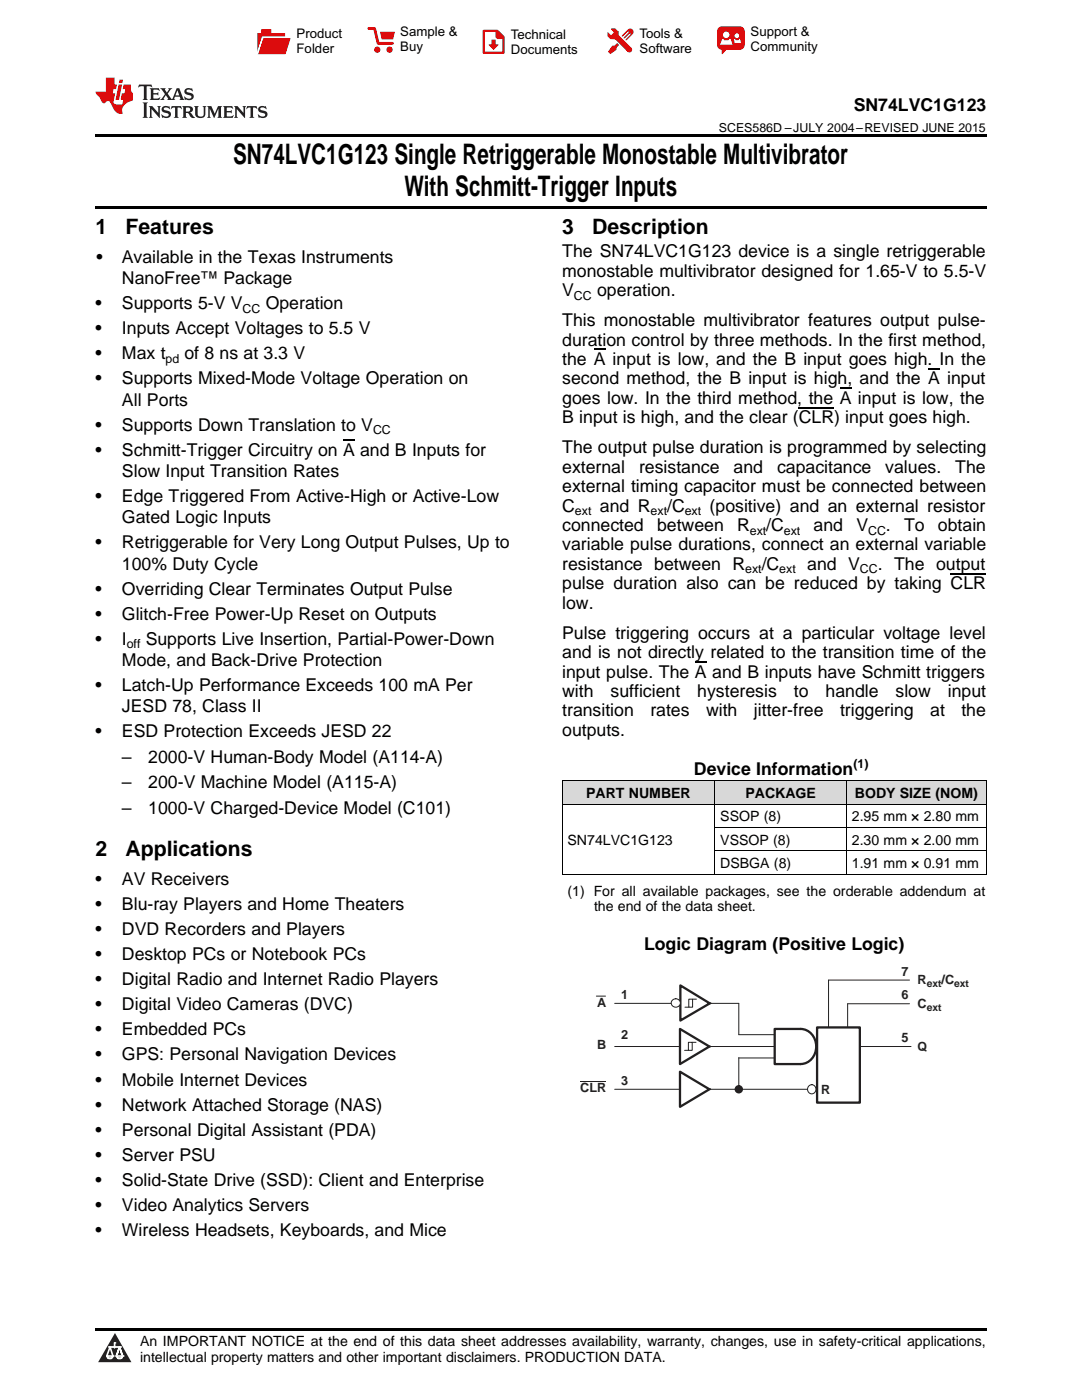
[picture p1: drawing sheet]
<svg xmlns="http://www.w3.org/2000/svg" width="216mm" height="279mm" viewBox="0 0 216 279" stroke-linecap="round" stroke-linejoin="round" font-family="sans-serif">
<defs><g id="words">
<g font-size="5.6">
<text x="46.5" y="32.8">SN74LVC1G123 Single Retriggerable Monostable Multivibrator</text>
<text x="80.7" y="39.2">With Schmitt-Trigger Inputs</text>
</g>
<g font-size="4.2">
<text x="19" y="46.7">1</text>
<text x="25" y="46.7">Features</text>
<text x="112.2" y="46.7">3</text>
<text x="118.2" y="46.7">Description</text>
<text x="19" y="170.9">2</text>
<text x="25" y="170.9">Applications</text>
</g>
<g font-size="3.5">
<text x="170.4" y="22.2">SN74LVC1G123</text>
<text x="19.2" y="52.4">•</text>
<text x="24.3" y="52.4">Available in the Texas Instruments</text>
<text x="112.2" y="51.4">The SN74LVC1G123 device is a single retriggerable</text>
<text x="24.3" y="56.7">NanoFree™ Package</text>
<text x="112.2" y="55.2">monostable multivibrator designed for 1.65-V to 5.5-V</text>
<text x="112.2" y="59.1">V</text>
<text x="119.1" y="59.1">operation.</text>
<text x="19" y="61.7">•</text>
<text x="24.3" y="61.7">Supports 5-V V</text>
<text x="53" y="61.7">Operation</text>
<text x="112.2" y="65.1">This monostable multivibrator features output pulse-</text>
<text x="19" y="66.7">•</text>
<text x="19" y="71.7">•</text>
<text x="24.3" y="66.7">Inputs Accept Voltages to 5.5 V</text>
<text x="24.3" y="71.7">Max t</text>
<text x="36.8" y="71.7">of 8 ns at 3.3 V</text>
<text x="112.2" y="69">duration control by three methods. In the first method,</text>
<text x="19" y="76.7">•</text>
<text x="24.3" y="76.7">Supports Mixed-Mode Voltage Operation on</text>
<text x="112.2" y="72.8">the A input is low, and the B input goes high. In the</text>
<text x="112.2" y="76.7">second method, the B input is high, and the A input</text>
<text x="24.3" y="80.9">All Ports</text>
<text x="112.2" y="80.6">goes low. In the third method, the A input is low, the</text>
<text x="19" y="85.9">•</text>
<text x="24.3" y="85.9">Supports Down Translation to V</text>
<text x="112.2" y="84.5">B input is high, and the clear (CLR) input goes high.</text>
<text x="19" y="90.9">•</text>
<text x="24.3" y="90.9">Schmitt-Trigger Circuitry on A and B Inputs for</text>
<text x="24.3" y="95.2">Slow Input Transition Rates</text>
<text x="112.2" y="90.5">The output pulse duration is programmed by selecting</text>
<text x="112.2" y="94.3">external</text>
<text x="127.5" y="94.3">resistance</text>
<text x="146.4" y="94.3">and</text>
<text x="155" y="94.3">capacitance</text>
<text x="176.7" y="94.3">values.</text>
<text x="190.6" y="94.3">The</text>
<text x="19" y="100.2">•</text>
<text x="24.3" y="100.2">Edge Triggered From Active-High or Active-Low</text>
<text x="112.2" y="98.2">external timing capacitor must be connected between</text>
<text x="24.3" y="104.4">Gated Logic Inputs</text>
<text x="112.2" y="102.1">C</text>
<text x="112.2" y="106">connected</text>
<text x="119.7" y="102.1">and R</text>
<text x="131.1" y="106">between</text>
<text x="133.1" y="102.1">/C</text>
<text x="141.6" y="102.1">(positive) and an external resistor</text>
<text x="147.1" y="106">R</text>
<text x="152.9" y="106">/C</text>
<text x="162.3" y="106">and</text>
<text x="170.9" y="106">V</text>
<text x="176.8" y="106">.</text>
<text x="180.4" y="106">To</text>
<text x="187.2" y="106">obtain</text>
<text x="19" y="109.4">•</text>
<text x="24.3" y="109.4">Retriggerable for Very Long Output Pulses, Up to</text>
<text x="24.3" y="113.7">100% Duty Cycle</text>
<text x="112.2" y="109.9">variable pulse durations, connect an external variable</text>
<text x="112.2" y="113.7">resistance between R</text>
<text x="152" y="113.7">/C</text>
<text x="161.1" y="113.7">and V</text>
<text x="175.2" y="113.7">. The output</text>
<text x="19" y="118.7">•</text>
<text x="24.3" y="118.7">Overriding Clear Terminates Output Pulse</text>
<text x="112.2" y="117.6">pulse duration also can be reduced by taking CLR</text>
<text x="19" y="123.7">•</text>
<text x="24.3" y="123.7">Glitch-Free Power-Up Reset on Outputs</text>
<text x="112.2" y="121.5">low.</text>
<text x="19" y="128.7">•</text>
<text x="24.3" y="128.7">I</text>
<text x="29.1" y="128.7">Supports Live Insertion, Partial-Power-Down</text>
<text x="112.2" y="127.5">Pulse triggering occurs at a particular voltage level</text>
<text x="112.2" y="131.3">and is not directly related to the transition time of the</text>
<text x="19" y="137.9">•</text>
<text x="24.3" y="132.9">Mode, and Back-Drive Protection</text>
<text x="24.3" y="137.9">Latch-Up Performance Exceeds 100 mA Per</text>
<text x="112.2" y="135.2">input pulse. The A and B inputs have Schmitt triggers</text>
<text x="24.3" y="142.2">JESD 78, Class II</text>
<text x="112.2" y="139.1">with</text>
<text x="112.2" y="143">transition</text>
<text x="121.8" y="139.1">sufficient</text>
<text x="129.8" y="143">rates</text>
<text x="139.1" y="139.1">hysteresis</text>
<text x="140.9" y="143">with</text>
<text x="150.4" y="143">jitter-free</text>
<text x="158.4" y="139.1">to</text>
<text x="164.7" y="139.1">handle</text>
<text x="167.6" y="143">triggering</text>
<text x="178.7" y="139.1">slow</text>
<text x="185.6" y="143">at</text>
<text x="189.1" y="139.1">input</text>
<text x="191.8" y="143">the</text>
<text x="19" y="147.2">•</text>
<text x="24.3" y="147.2">ESD Protection Exceeds JESD 22</text>
<text x="112.2" y="146.9">outputs.</text>
<text x="24.3" y="152.3">–</text>
<text x="29.6" y="152.3">2000-V Human-Body Model (A114-A)</text>
<text x="138.5" y="154.6">Device Information</text>
<text x="24.3" y="157.3">–</text>
<text x="29.6" y="157.3">200-V Machine Model (A115-A)</text>
<text x="24.3" y="162.4">–</text>
<text x="29.6" y="162.4">1000-V Charged-Device Model (C101)</text>
<text x="19" y="176.6">•</text>
<text x="24.3" y="176.6">AV Receivers</text>
<text x="19" y="181.6">•</text>
<text x="24.3" y="181.6">Blu-ray Players and Home Theaters</text>
<text x="19" y="186.6">•</text>
<text x="19" y="191.6">•</text>
<text x="24.3" y="186.6">DVD Recorders and Players</text>
<text x="24.3" y="191.6">Desktop PCs or Notebook PCs</text>
<text x="128.5" y="189.7">Logic Diagram (Positive Logic)</text>
<text x="19" y="196.6">•</text>
<text x="24.3" y="196.6">Digital Radio and Internet Radio Players</text>
<text x="19" y="201.6">•</text>
<text x="24.3" y="201.6">Digital Video Cameras (DVC)</text>
<text x="19" y="206.6">•</text>
<text x="24.3" y="206.6">Embedded PCs</text>
<text x="19" y="211.6">•</text>
<text x="24.3" y="211.6">GPS: Personal Navigation Devices</text>
<text x="19" y="216.6">•</text>
<text x="19" y="221.7">•</text>
<text x="24.3" y="216.6">Mobile Internet Devices</text>
<text x="24.3" y="221.7">Network Attached Storage (NAS)</text>
<text x="19" y="226.7">•</text>
<text x="24.3" y="226.7">Personal Digital Assistant (PDA)</text>
<text x="19" y="231.7">•</text>
<text x="24.3" y="231.7">Server PSU</text>
<text x="19" y="236.7">•</text>
<text x="24.3" y="236.7">Solid-State Drive (SSD): Client and Enterprise</text>
<text x="19" y="241.7">•</text>
<text x="24.3" y="241.7">Video Analytics Servers</text>
<text x="19" y="246.7">•</text>
<text x="24.3" y="246.7">Wireless Headsets, Keyboards, and Mice</text>
</g>
<g font-size="2.8">
<text x="116.9" y="159.2">PART NUMBER</text>
<text x="148.7" y="159.2">PACKAGE</text>
<text x="170.6" y="159.2">BODY SIZE (NOM)</text>
<text x="143.7" y="163.9">SSOP (8)</text>
<text x="170" y="163.9">2.95 mm × 2.80 mm</text>
<text x="113.2" y="168.6">SN74LVC1G123</text>
<text x="143.7" y="168.6">VSSOP (8)</text>
<text x="143.7" y="173.2">DSBGA (8)</text>
<text x="170" y="168.6">2.30 mm × 2.00 mm</text>
<text x="170" y="173.2">1.91 mm × 0.91 mm</text>
<text x="113.2" y="178.7">(1) For all available packages, see the orderable addendum at</text>
<text x="118.5" y="181.9">the end of the data sheet.</text>
<text x="27.9" y="268.6">An IMPORTANT NOTICE at the end of this data sheet addresses availability, warranty, changes, use in safety-critical applications,</text>
<text x="27.9" y="271.8">intellectual property matters and other important disclaimers. PRODUCTION DATA.</text>
</g>
<g font-size="2.6">
<text x="59.2" y="7.6">Product</text>
<text x="59.2" y="10.6">Folder</text>
<text x="79.9" y="7.3">Sample &amp;</text>
<text x="79.9" y="10.2">Buy</text>
<text x="101.9" y="7.8">Technical</text>
<text x="101.9" y="10.8">Documents</text>
<text x="127.6" y="7.6">Tools &amp;</text>
<text x="127.6" y="10.6">Software</text>
<text x="149.8" y="7.2">Support &amp;</text>
<text x="149.8" y="10.2">Community</text>
</g>
<g font-size="2.5">
<text x="143.4" y="26.3">SCES586D –JULY 2004–REVISED JUNE 2015</text>
<text x="114.5" y="59.8">CC</text>
<text x="48.4" y="62.4">CC</text>
<text x="33" y="72.4">pd</text>
<text x="74.4" y="86.6">CC</text>
<text x="114.7" y="102.8">ext</text>
<text x="129.8" y="102.8">ext</text>
<text x="136.6" y="102.8">ext</text>
<text x="149.6" y="106.7">ext</text>
<text x="156.4" y="106.7">ext</text>
<text x="173.2" y="106.7">CC</text>
<text x="148.7" y="114.4">ext</text>
<text x="155.5" y="114.4">ext</text>
<text x="171.6" y="114.4">CC</text>
<text x="25.3" y="129.4">off</text>
<text x="170.3" y="153.2">(1)</text>
</g>
<g font-size="2.5" fill="#231f20">
<text x="179.9" y="194.8">7</text>
<text x="183.1" y="196.4">R</text>
<text x="187.9" y="196.4">/C</text>
<text x="119.1" y="201">A</text>
<text x="123.9" y="199.4">1</text>
<text x="179.9" y="199.4">6</text>
<text x="183.1" y="201.2">C</text>
<text x="119.1" y="209.3">B</text>
<text x="123.9" y="207.3">2</text>
<text x="179.9" y="207.9">5</text>
<text x="183.1" y="209.8">Q</text>
<text x="115.8" y="217.8">CLR</text>
<text x="123.9" y="216.5">3</text>
<text x="163.9" y="218.4">R</text>
</g>
<g font-size="2.1" fill="#231f20">
<text x="184.9" y="196.9">ext</text>
<text x="190.4" y="196.9">ext</text>
<text x="184.9" y="201.8">ext</text>
</g>
</g></defs>
<g fill="#d8d8d8">
<path d="M112.2 155.9h30.5v4.6h-30.5z"/>
<path d="M142.7 155.9h26.2v4.6h-26.2z"/>
<path d="M168.9 155.9h27.9v4.6h-27.9z"/>
</g>
<path d="M22.9 266l3.3 5.9h-6.6z" fill="#231f20"/>
<path d="M21.3 270.6h1.2l-.3 .5h-.3a.53 .53 0 0 1-.6-.5z" fill-rule="evenodd" fill="#fff"/>
<path d="M21.3 270.6h1.2l-.3 .5h-.3a.53 .53 0 0 1-.6-.5z" fill="none" stroke="#231f20" stroke-width=".33"/>
<path d="M21.3 270.6l1.2 .1-.3 .4h-.5z" fill="none" stroke="#fff" stroke-width=".33"/>
<path d="M22.9 268.9h.1" fill="none" stroke="#fff" stroke-width=".33"/>
<path d="M22.9 268v.9z" fill="#fff"/>
<path d="M22.9 268v.9z" fill="none" stroke="#fff" stroke-width=".33"/>
<circle cx="22.9" cy="268" r=".16" fill="#fff"/>
<path d="M21.8 268.8h.1" fill="none" stroke="#fff" stroke-width=".33"/>
<path d="M21.8 268.8h2.2z" fill="#fff"/>
<path d="M21.8 268.8h2.2z" fill="none" stroke="#fff" stroke-width=".33"/>
<circle cx="24" cy="268.8" r=".16" fill="#fff"/>
<path d="M23.2 270.6h.1" fill="none" stroke="#fff" stroke-width=".33"/>
<path d="M23.8 268.8l-.6 1.8z" fill="#fff"/>
<path d="M23.8 268.8l-.6 1.8z" fill="none" stroke="#fff" stroke-width=".33"/>
<path d="M23.8 268.8l.7 1.8z" fill="#fff"/>
<path d="M23.8 268.8l.7 1.8z" fill="none" stroke="#fff" stroke-width=".33"/>
<path d="M24.4 270.6h.1" fill="none" stroke="#fff" stroke-width=".33"/>
<circle cx="21.3" cy="270.6" r=".16" fill="#fff"/>
<path d="M22 268.8l-.7 1.8z" fill="#fff"/>
<path d="M22 268.8l-.7 1.8z" fill="none" stroke="#fff" stroke-width=".33"/>
<path d="M22 268.8l.5 1.8z" fill="#fff"/>
<path d="M22 268.8l.5 1.8z" fill="none" stroke="#fff" stroke-width=".33"/>
<circle cx="22.5" cy="270.6" r=".16" fill="#fff"/>
<path d="M23.3 270.6h1.2a.63 .63 0 0 1-.6 .5 .63 .63 0 0 1-.6-.5z" fill-rule="evenodd" fill="#fff"/>
<path d="M23.3 270.6h1.2a.63 .63 0 0 1-.6 .5 .63 .63 0 0 1-.6-.5z" fill="none" stroke="#231f20" stroke-width=".33"/>
<path d="M23.3 270.6h1.2l-.4 .5h-.5z" fill="none" stroke="#fff" stroke-width=".33"/>
<path d="M23.2 270.6h.1" fill="none" stroke="#fff" stroke-width=".33"/>
<circle cx="24.5" cy="270.6" r=".16" fill="#fff"/>
<path d="M19 265.1h177.8v.5h-177.8z" fill="#000"/>
<path d="M115.8 215.8h5.2M122.7 208.9h59.1M147.4 211.1h7M147.4 206.5h7" fill="none" stroke="#231f20" stroke-width=".2"/>
<path d="M159.8 205.3a3.5 3.5 0 0 1 3.1 3.5 3.5 3.5 0 0 1-3.1 3.5zM154.6 205.3h5.2v7.1h-5.2z" fill-rule="evenodd" fill="#fff"/>
<path d="M154.6 205.3h5.2a3.5 3.5 0 0 1 3.1 3.5 3.5 3.5 0 0 1-3.1 3.5l-5.2 .1z" fill="none" stroke="#231f20" stroke-width=".46"/>
<circle cx="147.4" cy="217.4" r=".69" fill="#231f20"/>
<circle cx="147.4" cy="217.4" r=".69" fill="none" stroke="#231f20" stroke-width=".3"/>
<circle cx="147.4" cy="217.4" r=".15" fill="#231f20"/>
<path d="M122.7 200.2h24.7" fill="none" stroke="#231f20" stroke-width=".2"/>
<path d="M135.8 196.7l5.8 3.5-5.8 3.5z" fill="#fff"/>
<path d="M135.8 196.7l5.8 3.5-5.8 3.5z" fill="none" stroke="#231f20" stroke-width=".46"/>
<circle cx="141.6" cy="200.2" r=".15" fill="#231f20"/>
<path d="M134.8 200.2h.1" fill="none" stroke="#231f20" stroke-width=".2"/>
<circle cx="134.9" cy="200.2" r=".87" fill="#fff"/>
<g fill="none" stroke="#231f20" stroke-width=".2">
<path d="M122.7 217.4h38.4M147.4 200.2v6.3M147.4 211.1v6.3"/>
<circle cx="134.9" cy="200.2" r=".87"/>
</g>
<path d="M163 205h8.6v15.1h-8.6z" fill="#fff"/>
<path d="M163 205h8.6v15.1h-8.6z" fill="none" stroke="#231f20" stroke-width=".46"/>
<path d="M162 217.4h.1" fill="none" stroke="#231f20" stroke-width=".2"/>
<circle cx="162" cy="217.4" r=".88" fill="#fff"/>
<g fill="none" stroke="#231f20" stroke-width=".2">
<path d="M119 198.8h1.8M181.5 195.6h-16.2v9.4M181.5 200.3h-12.4v4.7"/>
<circle cx="162" cy="217.4" r=".88"/>
</g>
<path d="M137.4 199.4h.8v1.6h-.8z" fill="#fff"/>
<path d="M137.4 199.4h.8v1.6h-.8zM138.2 199.4h.8M136.7 201h.7" fill="none" stroke="#231f20" stroke-width=".2"/>
<path d="M135.7 213.9l5.9 3.5-5.9 3.5z" fill="#fff"/>
<path d="M135.7 213.9l5.9 3.5-5.9 3.5z" fill="none" stroke="#231f20" stroke-width=".46"/>
<circle cx="141.6" cy="217.4" r=".15" fill="#231f20"/>
<path d="M135.7 205.3l5.9 3.6-5.9 3.5z" fill="#fff"/>
<path d="M135.7 205.3l5.9 3.6-5.9 3.5z" fill="none" stroke="#231f20" stroke-width=".46"/>
<circle cx="141.6" cy="208.9" r=".15" fill="#231f20"/>
<path d="M137.4 208h.7v1.6h-.7z" fill="#fff"/>
<path d="M136.6 209.6h.8M137.4 208h.7v1.6h-.7zM138.1 208h.8" fill="none" stroke="#231f20" stroke-width=".2"/>
<path d="M112.2 155.8h84.6M112.2 155.8v18.7M142.6 155.8v18.7M168.9 155.8v18.7M196.8 155.8v18.7M112.2 174.4h84.6M112.2 160.5h84.6M142.7 169.8h54.1M142.7 165.1h54.1" fill="none" stroke="#000" stroke-width=".2"/>
<path d="M19 26.8h177.8v.6h-177.8zM19 41.2h177.8v.5h-177.8zM112.2 174.4l.1 .1zM168.8 174.4l.1 .1zM196.7 174.4l.1 .1z" fill="#000"/>
<path d="M27.7 16.9l-.1 .6 .6-.3h.5v.2v2.2l-.2 .4h1l-.2-.4v-2.2v-.2h.5l.6 .3-.2-.6zM29.9 17.6l.2 .4v1.6l-.2 .4h1.9l.1-.6a1.09 1.09 0 0 1-1.3 .1v-.6h.6l.4 .2v-.7l-.2 .2h-.8v-.6l.2-.1a1.01 1.01 0 0 1 1 .3l-.1-.6zM32 17.6l.9 1.2-1 1.2h.9l-.2-.3 .5-.7 .5 .7-.3 .3h1.7l-.2-.3 .1-.4h1l.1 .4-.2 .3h1l-.3-.4-.7-2h-.5l-1 2.2-.8-1.1 .9-1.1h-.9l.2 .2-.4 .7-.4-.7 .2-.2zM35.4 18l.4 1h-.8zM37 17.7a.66 .66 0 0 0-.2 .8 .66 .66 0 0 0 .6 .4l.7 .2 .1 .2a.8 .8 0 0 1-.7 .4 .8 .8 0 0 1-.7-.5l.1 .8 .2-.2a.94 .94 0 0 0 1.1 .1 .94 .94 0 0 0 .4-.9 1.48 1.48 0 0 0-1.3-.6v-.4a1.1 1.1 0 0 1 1.2 .2l-.2-.6-.2 .1-.5-.1zM28.5 20.4l.2 .4v2.3l-.2 .4h1l-.2-.4v-2.3l.2-.4zM29.7 21.2l.2 .4v1.5l-.2 .4h.8l-.3-.4 .1-1.3 1.6 1.8v-2l.2-.4h-.7l.2 .2v1.1l-1.2-1.3zM32.5 21.3a.66 .66 0 0 0-.2 .8 .66 .66 0 0 0 .6 .4l.6 .2 .2 .2a.8 .8 0 0 1-.8 .4 .8 .8 0 0 1-.7-.5l.2 .7 .2-.1a.94 .94 0 0 0 1 .1 .94 .94 0 0 0 .5-1 1.47 1.47 0 0 0-1.3-.6l-.1-.3a1.1 1.1 0 0 1 1.3 .2l-.2-.6-.2 .1-.5-.2zM34.3 21.2l-.2 .6a.64 .64 0 0 1 .8-.3v1.6l-.2 .4h1l-.3-.4 .1-1.6a.66 .66 0 0 1 .8 .3l-.2-.6zM36.3 21.2l.3 .4v1.5l-.3 .4h1l-.2-.2v-.7h.5l.1 .1a.8 .8 0 0 0 1.2 .7l-1-1a.62 .62 0 0 0 .6-.5 .62 .62 0 0 0-.6-.7zM37.1 21.5h.1a.48 .48 0 0 1 .6 0 .48 .48 0 0 1 .1 .6l-.2 .1-.6 .1zM38.7 21.2l.2 .2a2.29 2.29 0 0 0 .4 2 1.05 1.05 0 0 0 1.7-.7v-1.3l.2-.2h-.8l.2 .4v1.1a.61 .61 0 0 1-.6 .6 .61 .61 0 0 1-.6-.6v-1.1l.3-.4zM41.3 21.2l.3 .4v1.5l-.3 .4h.8l-.2-.4v-1.4l.8 1.9 .9-1.9v1.4l-.2 .4h.9l-.2-.4v-1.5l.2-.4h-.8l-.7 1.5-.6-1.5zM44.5 21.2l.2 .4v1.5l-.2 .4h1.9l.2-.6a1.1 1.1 0 0 1-1.4 .2v-.7h.6l.4 .2v-.6l-.2 .1-.8 .1v-.6l.2-.1a1.02 1.02 0 0 1 1.1 .2l-.2-.5zM46.7 21.2l.2 .4v1.5l-.2 .4h.8l-.3-.4 .1-1.3 1.6 1.8v-2l.2-.4h-.7l.2 .2v1.1l-1.2-1.3zM49.3 21.2l-.1 .6a.64 .64 0 0 1 .8-.3v1.6l-.3 .4h1l-.2-.4v-1.6a.66 .66 0 0 1 .8 .3l-.1-.6zM51.7 21.3a.66 .66 0 0 0-.2 .7 .66 .66 0 0 0 .7 .5l.6 .2 .1 .2a.8 .8 0 0 1-.7 .4 .8 .8 0 0 1-.7-.5l.1 .7 .2-.1a.94 .94 0 0 0 1.1 .1 .94 .94 0 0 0 .4-1 1.48 1.48 0 0 0-1.2-.6l-.1-.3a1.1 1.1 0 0 1 1.2 .2l-.2-.6-.1 .1-.6-.2z" fill="#231f20"/>
<path d="M21.1 15.5v2.8h-2v.4l.9 .9a.96 .96 0 0 0 1 1 .59 .59 0 0 1 .5-.4 .59 .59 0 0 1 .5 .3l.4 .8a1.61 1.61 0 0 0 2.1 1.3 1.63 1.63 0 0 1 1.1-2.2l.9-.3v-1.5a1.6 1.6 0 0 1-.4-1.7h-1.4l-.2 .9h.5l-.2 .8h-.5l-.2 1v.3h.5l-.2 .9h-.7a.74 .74 0 0 1-1-.6l.3-1.6h-.5l.2-.8h.5l.1-.9h-.4v-1.4zM23.7 16.9l-.7 3h.8l.6-3zM23.8 15.9l-.1 .7h.7l.2-.7z" fill="#ee1d23"/>
<g fill="#d60000">
<path d="M52.1 5.8h2v.8h2.8v4.2h-5.5v-4.2h.7z" fill-rule="evenodd"/>
<path d="M52.4 7.5h5.6l-1 3.3h-5.6z" fill-rule="evenodd"/>
</g>
<path d="M52.4 7.4h5.7l-.1 .1h-5.5l-1.1 3.3z" fill-rule="evenodd" fill="#fff"/>
<path d="M52.4 7.4h5.7l-.1 .1h-5.5l-1.1 3.3z" fill="none" stroke="#fff" stroke-width=".2"/>
<path d="M73.6 5.7h1.1l.7 2.9h2.9" fill="none" stroke="#d60000" stroke-width=".55"/>
<g fill="#d60000">
<path d="M75.8 6.3h3l-.4 1.6h-2.2z" fill-rule="evenodd"/>
<circle cx="75.3" cy="9.9" r=".62"/>
<circle cx="77.7" cy="9.9" r=".62"/>
</g>
<path d="M96.5 6.2h2.7l1.3 1.2v3.1h-4z" fill="none" stroke="#d60000" stroke-width=".44"/>
<g fill="#d60000">
<path d="M98.1 7.9h.8v1h.5l-.9 1.1-1-1v-.1h.6z" fill-rule="evenodd"/>
<path d="M98.9 6.2h.3l1.3 1.2v.4h-1.3l-.3-.4z" fill-rule="evenodd"/>
<path d="M121.9 5.7h.8l.7 .6 .1 .7 2.5 2.5-.8 .8-2.3-2.3-1.1-.2-.6-.6v-.8l.7 .6 .5-.4v-.2l-.5-.5z" fill-rule="evenodd"/>
<path d="M122.2 9.1h.4l.5-.5 .4 .4-.5 .5v.4l-1.2 .9-.5-.5z" fill-rule="evenodd"/>
<path d="M125.3 5.9a.67 .67 0 0 1 .9 0 .67 .67 0 0 1 0 .9z" fill-rule="evenodd"/>
<path d="M125.3 5.9l.9 .9-1.2 1.2h-.2v-.2l1-.9v-.2h-.2l-.9 1h-.2v-.2l.9-1 .1-.2h-.3l-.9 1h-.2v-.2z" fill-rule="evenodd"/>
<circle cx="125.6" cy="9.9" r=".54"/>
</g>
<path d="M123.3 6.3v.7" fill="none" stroke="#d60000" stroke-width=".2"/>
<g fill="#d60000">
<path d="M143.4 5.5l.6-.2h3.6a.95 .95 0 0 1 1 .9v2.8a.95 .95 0 0 1-1 .9h-3.6a.95 .95 0 0 1-.9-.9v-2.8z" fill-rule="evenodd"/>
<path d="M144 9.9h.9l-.7 .9h-.2z" fill-rule="evenodd"/>
</g>
<g fill="#fff">
<path d="M146.6 8.6h1.3z"/>
<path d="M144.1 7.8h.3l.1 .2h.8l.2-.2h.3l.4 1.1h-2.5z" fill-rule="evenodd"/>
<path d="M146.4 7.8h.3l.1 .2h.5l.2-.2h.2l.2 .8h-1.3z" fill-rule="evenodd"/>
<circle cx="144.9" cy="6.9" r=".65"/>
<circle cx="147" cy="7.1" r=".48"/>
</g>
<path d="M118.5 69.7h2.3M167.6 77.5h2.3M185.2 73.6h2.3M68.5 87.8h2.3M159.4 81.4h7M189.7 114.5h7M138.7 132.1h2.3" fill="none" stroke="#000" stroke-width=".25"/>
<use href="#words"/>
</svg>
